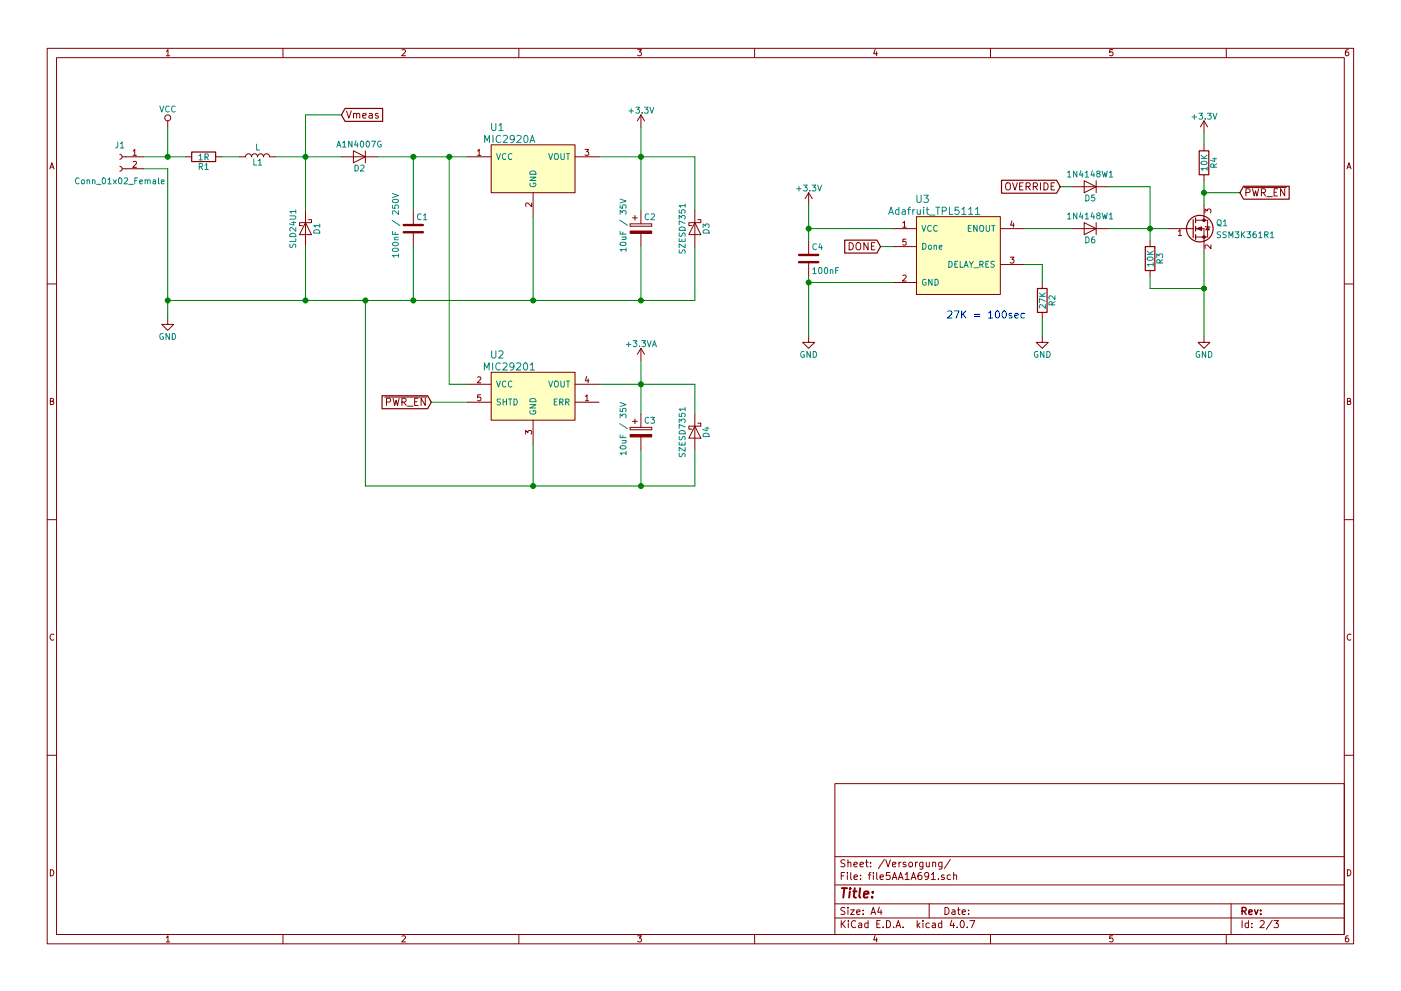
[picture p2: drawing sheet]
<svg xmlns="http://www.w3.org/2000/svg" width="297mm" height="210mm" viewBox="0 0 297 210" stroke-linecap="round" stroke-linejoin="round" font-family="sans-serif">
<g fill="none" stroke="#840000" stroke-width=".21">
<path d="M10 10.3h277v189.9h-277zM12 12.2h273v186.1h-273zM35.3 10.9l.3-.4v1.3M35.3 11.8h.7M60 10.3v1.9M85.2 10.6l.5-.1 .3 .4-.8 .9h.8M110 10.3v1.9M135.2 10.5h.8l-.4 .5 .3 .1 .1 .2-.1 .4-.2 .1-.5-.1M160 10.3v1.9M185.5 10.5l-.3 .9h.8M185.9 11v.8M210 10.3v1.9"/>
<path d="M235.9 10.5h-.6v.6h.6l.1 .5-.3 .2-.4-.1M260 10.3v1.9M285.9 10.5l-.4 .1-.2 .2-.1 .8 .3 .2 .4-.1 .1-.4-.1-.2-.4-.1-.3 .3M10.6 35.8l.4-1.3 .4 1.3M10.7 35.5h.6M25.4 35.3l.3 .1 .2 .3-.1 .4-.4 .2M25.4 32.8l.3 .1 .2 .3-.1 .4-.4 .2M25.9 33.3h4.6M25.9 35.8h4.6M28.2 32l.4-.3v1.3M28.2 34.3l.5-.1 .2 .4-.8 .9h.8M28.2 33h.7"/>
<path d="M35.6 25.6v1.3M39.4 33.3h1.2M45.7 33.3h1.3M50.8 33.3l1.3-.1a.64 .64 0 0 1 .6-.6 .64 .64 0 0 1 .6 .7v-.1a.64 .64 0 0 1 .7-.6 .64 .64 0 0 1 .6 .7v-.1a.64 .64 0 0 1 .7-.6 .64 .64 0 0 1 .6 .7v-.1a.64 .64 0 0 1 .6-.6 .64 .64 0 0 1 .6 .7h1.3M72.4 33.3h7.6M73.5 23.5l.5 1.6 .5-1.6M74.9 32l2.6 1.3-2.6 1.2zM75 24.2v-.1a.36 .36 0 0 1 .6 .2v.8M75 24v1.1M75.6 24.3a.35 .35 0 0 1 .3-.3 .35 .35 0 0 1 .4 .3v.8M76.9 24.6l.7-.2v-.3l-.5-.1-.2 .3 .1 .7h.6M77.5 32v2.5"/>
<path d="M78.3 24.1h.6v1M78.9 24.4l-.6 .2a.3 .3 0 0 0 .1 .5l.5-.1M80.2 24.1l-.4-.1-.2 .3 .1 .2 .5 .1v.4h-.6M99.1 33.3h5M101.2 32l.4-.3v1.3M101.2 33h.8M104.1 30.7h17.8v10.2h-17.8zM121.9 33.3h5.1M124 31.7h.8l-.4 .5 .4 .1v.5l-.2 .2-.6-.2M135.9 24.4l-.8 1.2M135.9 24.4v2.5M135.9 24.4l.8 1.2"/>
<path d="M213.3 39a.5 .5 0 0 1 .6-.2 .5 .5 0 0 1 .3 .5v.8l-.3 .2a.53 .53 0 0 1-.7-.5zM214.7 38.8l.5 1.5 .5-1.5M216.2 39.5h.5M216.9 38.8h-.7v1.5h.7M217.6 39.6l.7-.1 .1-.2v-.4l-.3-.1h-.5v1.5M217.9 39.6l.5 .7M219.1 39.6l.7-.1 .2-.2-.1-.4-.2-.1h-.6v1.5M219.5 39.6l.5 .7M220.6 38.8v1.5M221.3 38.8a.77 .77 0 0 1 .9 .7 .77 .77 0 0 1-.9 .8zM222.9 39.5h.5M223.6 38.8h-.7v1.5h.7"/>
<path d="M227.3 39.6h7.6M229.9 38.3l2.5 1.3-2.5 1.3zM232.4 38.3v2.6M255.3 25.6v2.6M255.3 30.7v1.3M255.3 37.1v1.2M255.3 25.6l-.8 1.3M255.3 25.6l.7 1.3M263.8 39.8h8.9M285.6 35.8l.4-1.3 .4 1.3M285.7 35.5h.6M64.8 47.2l1.2 2.6h-2.5z"/>
<path d="M64.8 44.7v7.6M65.4 46.6h.6v.6h-2.5v.7h.6M87.6 44.7v2.8M87.6 49.5v2.8M112.7 43.1v.8l-.9-.8-.3 .2 .1 .5M113 40.9v5.1M133.6 47.5v.5zM133.6 48h4.6zM133.6 47.5h4.6zM134.1 46.2h1M134.6 45.7v1M135.9 44.7v2.8"/>
<path d="M135.9 49.5v2.8M138.2 47.5v.5zM147.3 47.2l1.3 2.6h-2.6zM147.3 44.7v7.6M148 46.6h.6v.6h-2.6v.7h.7M171.4 40.9l-.7 1.3M171.4 40.9v2.5M171.4 51v2.8M171.4 55.9v2.8M171.4 40.9l.8 1.3M180 51.5a.77 .77 0 0 1 .9 .7 .77 .77 0 0 1-.9 .8zM181.6 51.7a.5 .5 0 0 1 .5-.2 .5 .5 0 0 1 .4 .5l-.1 .8-.3 .2a.53 .53 0 0 1-.6-.5z"/>
<path d="M184 51.5v1.5l-.8-1.5v1.5M184.8 52.2h.5M185.5 51.5h-.7v1.5h.7M189.2 48.5h5.1M189.2 59.9h5.1M189.2 52.3h5.1M191.4 47.3l.4-.4v1.3M191.4 58.5l.5-.1 .2 .3-.8 .9h.8M191.4 48.2h.7M192.1 50.7h-.6l-.1 .6h.7v.6l-.2 .1-.5-.1M194.3 46h17.8v16.5h-17.8zM212.1 48.5h5.1"/>
<path d="M212.1 56.1h5.1M214.2 54.6h.8l-.4 .4 .3 .1v.6l-.1 .1-.6-.1M214.6 46.9l-.3 .9h.7M214.9 47.3v.9M221 59.9v1.3M227.3 48.5h7.6M229.9 47.2l2.5 1.3-2.5 1.3zM232.4 47.2v2.6M243.8 51v1.3M243.8 57.4v1.3M247.6 48.5h5.4M249.8 49.1l.4-.4v1.3"/>
<path d="M249.8 50h.7M253.5 48.5h1.8v5.1M253.5 46.7h1.8M255.3 46.7h.7v3.6h-2.5M255.3 43.4v3.3M255.5 45.1v-.8l.5 .5 .1-.4h.5l.1 .2-.1 .5M255.5 48l1 .3M256 48.1l.4 .7h-.7zM256.7 52v.8l-.9-.8-.3 .2 .1 .5M264.2 40.9l.7-.1 .1-.2v-.4l-.3-.1h-.5v1.5M265.6 40.1l.3 1.5 .3-1.1 .3 1.1 .4-1.5M267.4 40.9l.8-.1 .1-.2-.1-.4-.2-.1h-.6v1.5"/>
<path d="M267.8 40.9l.5 .7M268.6 41.7h1.2M270.1 40.8h.5M270.9 40.1h-.8v1.5h.8M272.4 40.1v1.5l-.9-1.5v1.5M10 60.2h2M35.6 67.6v1.2h1.2l-1.2 1.3-1.3-1.3h1.3M104.1 79h17.8v10.1h-17.8zM124.4 79.9l-.3 .9h.8M135.9 73.9v2.5M135.9 73.9l-.8 1.3M135.9 73.9l.8 1.3"/>
<path d="M171.4 71.4v1.2h1.3l-1.3 1.3-1.2-1.3h1.2M221 71.4v1.2h1.2l-1.2 1.3-1.3-1.3h1.3M221 66.3v1.3M255.3 71.4v1.2h1.2l-1.2 1.3-1.3-1.3h1.3M285 60.2h2M10.7 85.1h.5l.1-.5-.6-.1v1.3h.5l.2-.4-.3-.3M81.6 84.2h8.9M81.9 85.3l.8-.1 .1-.2v-.3l-.3-.2h-.6v1.5M83.3 84.5l.4 1.5 .3-1.1 .3 1.1 .3-1.5M85.2 85.3l.8-.1 .1-.2-.1-.3-.2-.2h-.6v1.5M85.6 85.3l.5 .7M86.4 86.2h1.2"/>
<path d="M87.9 85.2h.5M88.6 84.5h-.7v1.5h.7M90.2 84.5v1.5l-.9-1.5v1.5M99.1 85.3h5M99.1 81.5h5M101.2 80.1l.5-.1 .3 .3-.8 .9h.8M101.9 83.8h-.6l-.1 .5h.7v.6l-.2 .1-.5-.1M111.5 92.1v-.8l.4 .5 .1-.4h.6l.1 .2-.1 .5M113 89.1v5.1M121.9 85.3h5.1M121.9 81.5h5.1M124.1 84.1l.4-.3v1.2"/>
<path d="M124.1 85h.7M124.7 80.4v.8M133.6 90.7v.5zM133.6 91.2h4.6zM133.6 90.7h4.6zM134.1 89.4h1M134.6 88.9v1M135.9 87.9v2.8M135.9 92.7v2.8M138.2 90.7v.5zM147.3 90.4l1.3 2.6h-2.6zM147.3 87.9v7.6"/>
<path d="M148 89.8h.6v.6h-2.6v.7h.7M285.7 85.1h.5l.1-.5-.6-.1v1.3h.5l.2-.4-.3-.3M10 110.3h2M285 110.3h2M11.4 134.6a.58 .58 0 0 0-.8 .6 .58 .58 0 0 0 .8 .5M286.4 134.6a.58 .58 0 0 0-.8 .6 .58 .58 0 0 0 .8 .5M10 160.2h2M177 166.3h108v32h-108zM285 160.2h2M10.7 184.5a.65 .65 0 0 1 .7 .7 .65 .65 0 0 1-.7 .6zM35.3 198.9l.3-.4v1.3M35.3 199.8h.7"/>
<path d="M60 198.3v1.9M85.2 198.6l.5-.1 .3 .4-.8 .9h.8M110 198.3v1.9M135.2 198.5h.8l-.4 .5 .3 .1 .1 .2-.1 .4-.2 .1-.5-.1M160 198.3v1.9M177 194.8h108M177 191.8h108M177 187.8h108M177 181.8h108M178.4 195.3v1.5M178.4 185.8h.5M178.6 196l.6 .8"/>
<path d="M179.1 185.1h-.7v1.5M179.1 192.6l-.5-.1-.3 .3 .1 .3 .7 .4v.4l-.2 .1-.6-.1M179.1 182.5l-.5-.1-.3 .3 .1 .3 .7 .4v.4l-.2 .1-.6-.1M179.2 195.3l-.8 .9M179.7 185.1v.2M179.7 185.6v1M179.8 192.5v.2M179.8 183.1l.2-.2 .4 .1v.9M179.8 182.4v1.5M179.8 193v1M179.9 195.3v.2M179.9 195.8v1"/>
<path d="M180.3 193h.8l-.8 1h.8M180.4 185.1v1.3l.2 .2M181.1 183.4l.7-.1-.1-.3-.4-.1-.2 .2v.7h.6M181.1 186.1l.7-.1-.1-.3-.4-.1-.2 .2 .1 .7h.5M181.4 195.5a.71 .71 0 0 0-1 .5 .71 .71 0 0 0 .8 .8l.2-.1M181.6 193.5l.7-.1v-.3l-.4-.1-.3 .2 .1 .7h.6M182.1 195.9h.6v.9M182.3 183.4l.8-.1-.1-.3-.4-.1-.3 .2 .1 .7h.6M182.4 186.5v.1M182.4 185.7v.1M182.7 196.2l-.7 .3 .2 .3 .5-.1M183 193.9v.1"/>
<path d="M183 193.1v.1M183.5 182.9h.6M183.7 182.4v1.3l.4 .2M184 195.9l-.4-.1-.3 .3 .1 .6 .2 .1 .4-.1M184 195.3v1.5M184.1 185.6h.6M184.6 183.8v.1M184.6 183v.1M184.7 194l.4-1.5 .5 1.5M184.7 185.1l-.4 .2v1.3M184.8 193.6h.7M185.2 185.1v.2"/>
<path d="M185.2 185.6v1M185.5 198.5l-.3 .9h.8M185.9 199v.8M185.9 185.1v1.3l.2 .2M185.9 196h.5M186.4 192.5l-.3 1h.9M186.6 186.1l.7-.1-.1-.3-.4-.1-.2 .2 .1 .7h.5M186.6 195.3h-.7v1.5h.7M186.8 193v1M187.2 196.7v.1M187.5 182.3l-1.3 2M187.8 182.4l.5 1.5 .5-1.5"/>
<path d="M188 195.3a.76 .76 0 0 1 .8 .8 .76 .76 0 0 1-.8 .7zM188.7 185.1h-.7l-.1 .7 .7-.1 .1 .3v.5l-.2 .1-.6-.1M189.2 186.6l.5-1.5 .5 1.5M189.2 183.4l.7-.1v-.3l-.4-.1-.3 .2 .1 .7h.6M189.3 186.2h.7M189.5 196.7v.1M190 196.8l.4-1.5 .6 1.5M190.1 196.4h.7M190.5 186.6l.5-1.5 .5 1.5M190.6 186.2h.7M190.6 182.9v1M191 182.9l-.4 .3"/>
<path d="M191.5 196.7v.1M191.9 185.5l.4-.4v1.5M191.9 186.6h.9M192 183l-.3-.1-.2 .2v.3l.5 .1v.3h-.5M192.8 183.1l.2-.2 .4 .2 .1 .5-.2 .2-.3 .1-.2-.1zM193.2 186.6l.5-1.5 .5 1.5M193.3 186.2h.7M194.1 182.9v1M194.5 195.3v1.5M194.5 182.9l-.4 .3M194.6 196.3l.4 .5M195 195.8l-.5 .6"/>
<path d="M195.3 185.1l-.4 .1a1.11 1.11 0 0 0-.1 1.3l.4 .1 .2-.1 .1-.5-.3-.3h-.4l-.2 .3M195.7 195.3v.2M195.7 182.9l-.1 1.4-.2 .1-.4-.1M195.7 183l-.5-.1-.2 .3v.6l.2 .1 .5-.1M195.7 195.8v1M196.4 182.9l.1 .9 .3 .1 .2-.1M196.9 185.7l-.3 .3h-.3l-.3-.3v-.3l.3-.3h.3l.3 .3a1.01 1.01 0 0 1-.4 1.2h-.3M197 191.8v3M197 195.9l-.4-.1-.3 .3 .1 .6 .2 .1 .4-.1M197 182.9v1M197.5 185.5l.4-.4v1.5M197.5 186.6h.8"/>
<path d="M197.7 195.9h.6v.9M197.7 183.1l.2-.2 .4 .1 .1 .9M197.7 182.9v1M198.3 196.2l-.7 .3 .2 .3 .5-.1M199 186.5v.1M199.7 195.9l-.5-.1-.2 .3v.6l.2 .1 .5-.1M199.7 195.3v1.5M199.7 182.9v1.4l-.3 .1-.3-.1M199.7 183l-.4-.1-.3 .3 .1 .6 .2 .1 .4-.1M200.2 185.7l-.4-.1-.2 .2 .1 .2 .5 .2v.3h-.6M200.4 192.5a.76 .76 0 0 1 .8 .8 .76 .76 0 0 1-.8 .7zM201.5 182.3l-1.3 2"/>
<path d="M201.5 185.7l-.4-.1-.3 .3 .1 .6 .2 .1 .4-.1M201.8 195.2l-.4 1.1h1M201.9 193.1h.5l.1 .9M202.2 195.8v1M202.2 185.7l.2-.1 .4 .1v.9M202.2 185.1v1.5M202.5 193.4l-.7 .3 .2 .3 .5-.1M202.9 196.7v.1M203 193h.6M203.2 192.5v1.3l.4 .2M203.8 195.4l.1-.1a.8 .8 0 0 1 .6 .8 .8 .8 0 0 1-.6 .7 .97 .97 0 0 1-.1-1.4zM204 193.5l.7-.1-.1-.3-.4-.1-.2 .2 .1 .7h.5"/>
<path d="M205.1 196.7v.1M205.4 193.9v.1M205.4 193.1v.1M205.6 195.3h1.1l-.7 1.5M210 198.3v1.9M235.9 198.5h-.6v.7l.6-.1 .1 .5-.3 .2-.4-.1M260 198.3v1.9M261 191.8v6.5M263.3 195.3v1.5M264.7 195.9l-.4-.1-.3 .3 .1 .6 .2 .1 .4-.1M264.7 195.3v1.5M265.4 196.7v.1"/>
<path d="M265.4 195.9v.1M267.2 195.5l.6-.2 .2 .5-.9 1h.9M269.7 195.2l-1.2 2M270.1 195.3h.9l-.5 .6 .5 .1v.7l-.2 .1-.7-.1M285.7 184.5a.65 .65 0 0 1 .7 .7 .65 .65 0 0 1-.7 .6zM285.9 198.5l-.4 .1-.2 .3-.1 .7 .3 .2 .4-.1 .1-.4-.1-.2-.4-.1-.3 .3"/>
<circle cx="35.6" cy="25" r=".63"/>
</g>
<path d="M263.3 193.3l.8-.1 .1-.2-.1-.3-.2-.2h-.6v1.5M263.7 193.3l.5 .7M264.8 193.5l.7-.1-.1-.3-.4-.1-.2 .2v.7h.6M266 193l.3 1 .4-1M267.3 193.9v.1M267.3 193.1v.1" fill="none" stroke="#840000" stroke-width=".3"/>
<path d="M178.5 188.4h1.1M179 188.4l-.2 2M180.2 189.1l-.2 1.3M180.3 188.4l-.1 .2 .2-.1-.1-.1-.1 .2M180.9 189.1h.7M181.2 188.4l-.2 1.8 .1 .1 .4 .1M182.4 188.4l-.2 1.8 .2 .2M183.2 189.8l.9-.2v-.4l-.6-.1-.3 .3v.9h.7M184.9 190.3v.1M185.1 189.2l-.1 .2-.1-.1 .2-.1-.1 .2" fill="none" stroke="#840000" stroke-width=".41"/>
<g fill="none" stroke="#840000" stroke-width=".25">
<path d="M40.6 32.3h5.1v2h-5.1zM73.2 23h7.9v2.7h-7.9l-.8-1.3zM212.3 38.2h11.7l.8 1.4-.8 1.4h-11.7zM254.3 32h2v5.1h-2zM263.7 39.5h9.6v2.8h-9.6l-.8-1.4zM179.1 50.9h6.8l.8 1.4-.8 1.4h-6.8zM242.8 52.3h2.1v5.1h-2.1zM253 46.6v3.8M253.5 46.2v1M253.5 48v1M253.5 49.8v1M220 61.2h2v5.1h-2z"/>
<path d="M81 84h9.7l.7 1.3-.7 1.4h-9.7z"/>
<circle cx="254.4" cy="48.5" r="2.82"/>
</g>
<g fill="none" stroke="#008484" stroke-width=".21">
<path d="M16.8 37.8a.56 .56 0 0 0-.8 .6 .56 .56 0 0 0 .8 .5M17.3 38.3l.4-.2 .2 .3v.4l-.2 .2-.4-.1zM18.5 38.3l.1-.2 .3 .1 .1 .8M18.5 38.1v.9M19.6 38.3l.2-.2 .3 .1v.8M19.6 38.1v.9M20.4 39.1h1M21.8 37.8l.1-.1a.67 .67 0 0 1 .5 .7 .67 .67 0 0 1-.5 .6l-.2-.5zM22.9 38.1l.3-.4v1.3M22.9 39h.7M24 38.1l.7 .9M24.7 38.1l-.7 .9"/>
<path d="M25 30.1l-.1 1.1-.4 .2M25.2 37.8l.2-.1a.67 .67 0 0 1 .4 .7 .67 .67 0 0 1-.4 .6l-.3-.5zM25.5 30.5l.4-.4v1.3M25.5 31.4h.7M26.3 37.8l.5-.1 .3 .4-.8 .9h.8M27.3 39.1h1M28.6 38.3h.4M29.2 37.7h-.6v1.3M29.6 38.6l.6-.2-.1-.2-.3-.1-.2 .2 .1 .6h.4M30.8 38.3l.1-.2 .3 .1 .1 .8M30.8 38.1v.9M31.3 38.3l.2-.2 .3 .1 .1 .8"/>
<path d="M32.5 38.2h.4l.1 .8M33 38.4l-.6 .3 .2 .3 .4-.1M33.6 37.7v1.1l.2 .2M33.9 22.5l.4 1.3 .4-1.3M34.2 38.6l.6-.2-.1-.2-.3-.1-.2 .2 .1 .6h.4M35.9 22.6a.56 .56 0 0 0-.8 .5 .56 .56 0 0 0 .8 .5M37.1 22.6a.56 .56 0 0 0-.7 .5 .56 .56 0 0 0 .7 .5M42.2 33l.3-.3v1.2M42.2 33.9h.7M42.2 35.4l.6-.1 .1-.5-.7-.1v1.3M42.5 35.4l.5 .6M43.5 35l.3-.3v1.3"/>
<path d="M43.5 33.3l.6-.1v-.4l-.6-.1v1.2M43.5 36h.7M43.8 33.3l.4 .6M53.8 33.8v1.2h.6M54.4 30.6v1.2h.6M54.8 34.1l.3-.3v1.2M54.8 35h.7M71.4 31.2l.4-1.3 .5 1.3M71.6 30.8h.5M72.6 30.3l.4-.4v1.3M72.6 31.2h.8M74.6 29.9v1.3l-.7-1.3v1.3"/>
<path d="M75.3 35a.64 .64 0 0 1 .7 .7 .64 .64 0 0 1-.7 .6zM75.5 29.9l-.3 .9h.7M75.8 30.3v.9M76.5 35.1l.5-.1 .2 .4-.8 .9h.8M76.5 30l.2-.1a.67 .67 0 0 1 .4 .7 .67 .67 0 0 1-.4 .6l-.3-.5zM77.7 30l.2-.1a.67 .67 0 0 1 .5 .7 .67 .67 0 0 1-.5 .6l-.3-.5zM78.8 29.9h.8l-.5 1.3M80.8 30a.59 .59 0 0 0-.7 .6 .59 .59 0 0 0 .7 .5v-.4h-.2M102.8 30.2v-1.5l.5 1.1 .5-1.1v1.5M104.2 26.2v1.2l.3 .3h.3l.3-.3v-1.2M104.5 28.7v1.5M105.3 32.6l.4 1.3 .4-1.3"/>
<path d="M105.8 26.6l.4-.4v1.5M105.8 27.7h.9M106.1 28.9a.72 .72 0 0 0-1 .5 .72 .72 0 0 0 .7 .8l.3-.1M106.7 28.9l.6-.2 .3 .5-.9 1h.9M107.3 32.7a.56 .56 0 0 0-.8 .5 .56 .56 0 0 0 .8 .5M108.5 32.7a.56 .56 0 0 0-.7 .5 .56 .56 0 0 0 .7 .5M109 29.4l-.3 .3h-.2l-.3-.3v-.5l.5-.2a.96 .96 0 0 1-.1 1.5h-.3M109.6 28.9l.6-.2 .3 .5-.9 1h.9M111.2 28.9l.2-.2a.81 .81 0 0 1 .6 .8 .81 .81 0 0 1-.6 .7l-.2-.1-.2-.4zM112.3 37.6h1.3l-1.3 .7h1.3M112.4 30.2l.5-1.5 .5 1.5M112.4 38.9a.59 .59 0 0 0 .6 .7 .59 .59 0 0 0 .5-.7h-.4v.2"/>
<path d="M112.4 36.5a.69 .69 0 0 1 .8-.2 .69 .69 0 0 1 .4 .7h-1.3zM112.5 29.8h.7M116.3 32.6l.4 1.3 .5-1.3M117.6 32.8l.2-.2h.4l.2 .8a.42 .42 0 0 1-.2 .4 .42 .42 0 0 1-.5 0l-.1-.4zM118.9 32.6v1l.3 .3h.2l.2-.3v-1M120.1 32.6h.7M120.4 32.6v1.3M133.3 23.5h1M133.8 23.1v.9M134.8 22.8h.8l-.4 .4 .3 .1v.6l-.1 .1-.6-.1M136.1 23.9v.1M136.6 22.8h.8l-.4 .4 .4 .1v.6l-.2 .1-.6-.1"/>
<path d="M137.8 22.8l.4 1.2 .4-1.2M169.4 39.6v.9M170.4 39.3h.7l-.4 .4 .4 .1v.6l-.2 .1-.5-.1M172.2 39.3h.8l-.5 .4 .4 .1v.6l-.2 .1-.5-.1M173.4 39.3l.4 1.2 .4-1.2M226.3 36.6l.4-.3v1.3M226.3 37.6h.8M228.3 36.3v1.3l-.7-1.3v1.3M229.2 36.2l-.3 .9h.7M229.5 36.7v.9M230.1 36.6l.4-.3v1.3M230.1 37.6h.7"/>
<path d="M231.6 36.2l-.3 .9h.8M231.9 36.7v.9M232.8 36.8l-.3-.2 .1-.2h.6v.3l-.6 .2-.1 .2 .1 .3 .2 .2h.2l.2-.3v-.3l-.2-.2M233.7 36.3l.3 1.3 .2-1 .3 1 .3-1.3M235.2 36.6l.4-.3v1.3M235.2 37.6h.7M252.7 24.8h1M253.2 24.3v1M254.2 24h.8l-.5 .5 .4 .1v.6l-.2 .1-.5-.1M254.7 33.6h1.2M254.7 32.9l.7 .7M254.7 34.4a.76 .76 0 0 1 1.2 .2 .74 .74 0 0 1-1.2-.1z"/>
<path d="M255.5 25.2v.1M255.9 35.8h-1.2l.3 .3M255.9 35.4v.7M255.9 32.9l-.7 .6M256 24h.8l-.4 .5 .3 .1v.6l-.1 .1-.6-.1M257.1 33.7h.9M257.2 24l.4 1.3 .4-1.3M257.4 35.5l-.1-.6-.5-.1-.1 .7h1.3M257.5 33.5v.8l-.9-.3M258 34.8l-.6 .4M61.4 45.8h1.1l.2 .2v.3l-.2 .2h-1.1M61.5 51.8v.6h.4a.54 .54 0 0 1 .7-.6l.1 .2-.1 .5"/>
<path d="M61.5 49.7a.69 .69 0 0 1 .8-.2 .69 .69 0 0 1 .4 .7h-1.3zM61.8 47.2h.9M62.3 47v.8l-.9-.3M62.7 50.6v.6h-1.3M62.7 48.3v.8l-.9-.8-.4 .2 .1 .5M62.7 44.9h-1.3l.4 .3M62.7 44.5v.7M66.6 49a.69 .69 0 0 1 .8-.2 .69 .69 0 0 1 .4 .6h-1.3zM67.8 47.9h-1.3l.4 .3M67.8 47.5v.7M83.1 46.8l1.7 1M83.2 49.1v.6h1.3"/>
<path d="M83.2 43.6v.6h.6v-.6h.6l.1 .1-.1 .5M83.2 41.1l1.3 .4-1.3 .4M83.3 52.8a.76 .76 0 0 1 1.2 .3 .74 .74 0 0 1-1.3-.1zM83.3 51.6a.76 .76 0 0 1 1.2 .3 .74 .74 0 0 1-1.3-.2zM83.3 42.4a.69 .69 0 0 1 1.2 .3 .74 .74 0 0 1-1.3-.1zM83.6 50.9h.9M83.8 49.3v.4M84.5 54.2h-1.3l.4 .4M84.5 50.3l-.8 .1-.1 .3 .1 .2M84.5 44.7v.8l-.9-.8-.4 .3 .1 .4M84.5 53.9v.7M89.3 45.5a.56 .56 0 0 0-.8 .5 .56 .56 0 0 0 .8 .5"/>
<path d="M89.8 45.7l.3-.3v1.2M89.8 46.6h.7M131.4 46.7l1.6 1.1M131.5 49.1v.6h1.2M131.5 45.5v-.8l.5 .4 .1-.4h.5l.1 .2-.1 .6M131.5 43.5v.6l.6 .1v-.7h.5l.1 .2-.1 .5M131.5 42.2l1.2 .5-1.2 .4M131.5 51.6a.76 .76 0 0 1 1.2 .2 .74 .74 0 0 1-1.2-.1zM131.9 50.3h.8M132.1 49.2v.5M132.6 50.3l.1 .2v.3h-.8M132.7 53h-1.2l.3 .3"/>
<path d="M132.7 52.6v.7M137.5 45.5a.56 .56 0 0 0-.7 .5 .56 .56 0 0 0 .7 .5M138 45.5l.5-.1 .3 .3-.8 .9h.8M144 50.6v.6h1.3v-.6M144 46.5v-.8l.5 .4 .1-.3h.5l.2 .1-.2 .6M144 44.5v.7h.6v-.7h.5l.2 .2-.2 .5M144 53v.6l.5 .1a.54 .54 0 0 1 .6-.6l.2 .1-.1 .5M144 49.4v.6l.5 .1a.54 .54 0 0 1 .6-.6l.2 .2-.1 .4M144 48.4a.69 .69 0 0 1 .8-.2 .69 .69 0 0 1 .5 .7h-1.3zM144.6 50.8v.4M145.3 51.7v.9l-1.3-.9v.9M145.3 47.4l-1.3-.5v.8"/>
<path d="M145.3 43.6h-1.3l.3 .4M145.3 43.3v.7M149.1 48.3v-.8l.5 .4 .1-.3h.5l.1 .1-.1 .6M149.1 49a.69 .69 0 0 1 .8-.2 .69 .69 0 0 1 .4 .6h-1.2zM168.9 40.1h1M171.7 40.4v.1M172.3 57.1l.4-.3v1.3M172.3 58.1h.8M173.1 51.8a.56 .56 0 0 0-.8 .5 .56 .56 0 0 0 .8 .6M173.7 56.9l.1-.1a.67 .67 0 0 1 .5 .6 .67 .67 0 0 1-.5 .7l-.2-.5zM173.9 51.6l-.3 .9h.8M174.2 52.1v.9"/>
<path d="M174.9 56.9l.2-.1a.67 .67 0 0 1 .4 .6 .67 .67 0 0 1-.4 .7l-.3-.5zM176 57.3l.2-.1 .3 .1 .1 .8M176 57.2v.9M177.2 57.4h.4M177.8 56.8h-.6v1.3M188.4 45.5l.5-1.5 .5 1.5M188.5 45.1h.8M190.6 44.5h-.5l-.3 .3 .2 .6h.6M190.6 44v1.5M191.3 44.5h.6v1M191.9 44.8l-.6 .2a.3 .3 0 0 0 .1 .5l.5-.1M192.5 44.5h.5"/>
<path d="M193 44l-.3 .2v1.3M193.5 44.5v1M194 44.5l-.5 .3M194.4 41.4v1.3l.3 .2h.3l.3-.2v-1.3M194.5 44.5v.9l.4 .1 .2-.2M195.1 44.5v1M195.5 47.8l.4 1.3 .4-1.3M195.6 51.6a.64 .64 0 0 1 .8 .7 .64 .64 0 0 1-.8 .6zM195.8 44v.1M195.8 44.5v1M195.9 41.4h.9l-.5 .6 .5 .3-.1 .5-.2 .1-.6-.1M196.3 59.3a.59 .59 0 0 0-.7 .6 .59 .59 0 0 0 .7 .5v-.4h-.2"/>
<path d="M196.4 44.5h.6M196.6 44v1.3l.4 .2M196.9 52.2l.4-.2 .2 .3v.3l-.2 .3-.4-.1zM197.1 45.6h1.1M197.4 47.9a.56 .56 0 0 0-.7 .5 .56 .56 0 0 0 .7 .6M197.6 59.3v1.2l-.7-1.2v1.2M198 52.2l.2-.2 .3 .1 .1 .8M198 52v.9M198.2 59.3a.64 .64 0 0 1 .7 .6 .64 .64 0 0 1-.7 .6zM198.4 44h.9M198.7 47.9a.56 .56 0 0 0-.8 .5 .56 .56 0 0 0 .8 .6M198.8 44v1.5"/>
<path d="M199.1 52.5l.6-.2v-.2l-.4-.1-.2 .2 .1 .6h.5M199.8 44.8l.7-.1 .2-.2-.1-.4-.2-.1h-.6v1.5M201.2 55.4a.64 .64 0 0 1 .7 .7 .64 .64 0 0 1-.7 .6zM201.3 44v1.5h.7M202.4 56h.5M203 55.4h-.6v1.3h.6M203.3 44h-.8v.7l.2-.2 .5 .1 .2 .6-.4 .3-.5-.2M203.6 55.4v1.3h.6M203.9 44.4l.5-.4v1.5M203.9 45.5h.9M204.4 56.7l.4-1.3 .5 1.3M204.5 56.3h.6"/>
<path d="M205.3 48.4h.4M205.4 44.4l.4-.4v1.5M205.4 45.5h.8M205.5 55.4l.4 .7 .4-.7M205.9 47.8h-.6v1.3h.6M205.9 56.1v.6M206.5 56.8h.9M206.8 44.4l.5-.4v1.5M206.8 45.5h.9M207.2 47.8v1.3l-.7-1.3v1.3M207.7 56.1l.7-.1v-.5l-.7-.1v1.3M207.8 48l.2-.2 .4 .1 .2 .8a.42 .42 0 0 1-.3 .3 .42 .42 0 0 1-.4 0l-.2-.3z"/>
<path d="M208.1 56.1l.4 .6M209 56h.4M209.1 47.8v1l.2 .3h.3l.2-.3v-1M209.6 55.4h-.6v1.3h.6M210.2 47.8h.7M210.6 47.8v1.3M210.8 55.5h-.6v.4a.54 .54 0 0 1 .6 .7l-.2 .1-.5-.1M226.3 45.5l.4-.3v1.3M226.3 46.5h.8M228.3 45.2v1.3l-.7-1.3v1.3M229.2 45.1l-.3 .9h.7M229.5 45.6v.9"/>
<path d="M230.1 45.5l.4-.3v1.3M230.1 46.5h.7M230.2 50.3a.64 .64 0 0 1 .7 .6 .64 .64 0 0 1-.7 .6zM230.2 41.4a.64 .64 0 0 1 .7 .6 .64 .64 0 0 1-.7 .6zM231.6 45.1l-.3 .9h.8M231.9 45.6v.9M232 50.3h-.4l-.1 .3-.1 .7 .2 .2 .5-.1-.1-.6-.4-.1-.2 .3M232.1 41.4h-.6l-.1 .6h.7v.5l-.2 .1-.5-.1M232.8 45.7l-.3-.2 .1-.2h.6v.3l-.6 .2-.1 .2 .1 .3 .2 .2h.2l.2-.3v-.4l-.2-.1M233.7 45.2l.3 1.3 .2-1 .3 1 .3-1.3M235.2 45.5l.4-.3v1.3M235.2 46.5h.7"/>
<path d="M243.2 54h1.3M243.2 53.3l.7 .7M243.3 54.7a.76 .76 0 0 1 1.2 .3 .74 .74 0 0 1-1.3-.2zM244.5 56.1h-1.3l.4 .4M244.5 55.7v.8M244.5 53.3l-.7 .5M245.3 54.7v-.8l.4 .4 .1-.4h.6l.1 .2-.1 .6M245.9 55.8l-.1-.6-.4-.1-.1 .7h1.2M246.5 55.1l-.6 .4M258.2 46.7h.5l.2 .8a.42 .42 0 0 1-.2 .3 .42 .42 0 0 1-.5 0l-.1-.3zM258.3 47.6l.7 .4M258.8 49.2h-.6l-.1 .5a.54 .54 0 0 1 .6 .6l-.2 .1h-.4"/>
<path d="M259.4 47l.3-.4v1.3M259.4 47.9h.7M260 49.2h-.6l-.1 .5a.54 .54 0 0 1 .6 .6l-.1 .1h-.5M260.6 50.4v-1.2l.4 .9 .4-.9v1.2M261.9 49.2h.8l-.5 .5 .4 .1v.5l-.2 .1-.5-.1M263.2 49.2v1.2M263.4 49.7l.5 .7M263.9 49.2l-.7 .7M264.4 49.2h.8l-.5 .5 .4 .1v.5l-.2 .1-.5-.1M266.2 49.2h-.3l-.2 .3v.7l.2 .2 .4-.1-.1-.6h-.3l-.2 .2M266.9 49.5l.3-.3v1.2M266.9 50.4h.7"/>
<path d="M268.1 49.8h.7v-.5l-.7-.1v1.2M268.5 49.8l.4 .6M269.4 49.5l.3-.3v1.2M269.4 50.4h.7M34.6 70.8a.59 .59 0 0 0-.7 .6 .59 .59 0 0 0 .7 .6v-.5h-.2M35.9 70.8v1.2l-.7-1.2v1.2M36.5 70.8a.64 .64 0 0 1 .7 .6 .64 .64 0 0 1-.7 .6zM102.7 78.5v-1.5l.5 1.1 .5-1.1v1.5M104.2 74.4v1.3l.3 .3h.3l.3-.3v-1.3M104.4 77v1.5M105.8 74.6l.5-.2 .4 .5-1 1.1h1M106.1 77.1a.72 .72 0 0 0-1.1 .5 .72 .72 0 0 0 .8 .9l.3-.1"/>
<path d="M106.6 77.1l.6-.1 .3 .4-.9 1.1h.9M109 77.6l-.3 .3h-.3l-.3-.3 .1-.5 .5-.1a.96 .96 0 0 1-.2 1.5h-.3M109.5 77.1l.6-.1 .3 .4-.9 1.1h.9M111.1 77.1l.3-.1a.81 .81 0 0 1 .5 .7 .81 .81 0 0 1-.5 .8l-.3-.1-.1-.5zM112.4 77.4l.5-.4v1.5M112.4 78.5h.9M132.8 73.1h1M133.3 72.6v1M134.2 72.3h.8l-.4 .5 .4 .1v.5l-.2 .2-.6-.2M135.6 73.4v.2M136.1 72.3h.8l-.5 .5 .4 .1v.5l-.2 .2-.5-.2M137.2 72.3l.4 1.3 .5-1.3"/>
<path d="M138.3 73.6l.4-1.3 .5 1.3M138.5 73.2h.5M170.5 74.6a.59 .59 0 0 0-.7 .6 .59 .59 0 0 0 .7 .6v-.5h-.2M171.8 74.6v1.2l-.7-1.2v1.2M172.4 74.6a.64 .64 0 0 1 .7 .6 .64 .64 0 0 1-.7 .6zM220 74.6a.59 .59 0 0 0-.7 .6 .59 .59 0 0 0 .7 .6l.1-.5h-.3M220.4 62.9h1.2M220.4 62.1l.7 .8M221.3 74.6v1.2l-.7-1.2v1.2M221.6 64.6v.8l-.9-.8-.3 .3 .1 .4M221.6 63.9l-1.2-.5v.8M221.6 62.1l-.7 .6"/>
<path d="M221.9 74.6a.64 .64 0 0 1 .8 .6 .64 .64 0 0 1-.8 .6zM223.1 64.7l-.1-.6-.5-.1-.1 .7h1.3M223.7 62.8v.7l-.9-.7-.4 .2 .1 .5M223.7 64l-.6 .4M254.3 74.6a.59 .59 0 0 0-.7 .6 .59 .59 0 0 0 .7 .6l.1-.5h-.3M255.6 74.6v1.2l-.7-1.2v1.2M256.2 74.6a.64 .64 0 0 1 .8 .6 .64 .64 0 0 1-.8 .6zM105.3 80.8l.4 1.3 .4-1.3M106.1 84.7h-.6v.4a.54 .54 0 0 1 .6 .7l-.2 .1-.5-.1M106.7 85.2h.7M106.7 84.7v1.2M107.3 80.9a.56 .56 0 0 0-.8 .6 .56 .56 0 0 0 .8 .5"/>
<path d="M107.4 84.7v1.2M107.8 84.7h.7M108.2 84.7v1.2M108.5 80.9a.56 .56 0 0 0-.7 .6 .56 .56 0 0 0 .7 .5M109 84.7a.64 .64 0 0 1 .7 .6 .64 .64 0 0 1-.7 .6zM112.3 85.8h1.3l-1.3 .8h1.3M112.4 87.2a.59 .59 0 0 0 .6 .7 .59 .59 0 0 0 .5-.7l-.4-.1v.2M112.5 84.6a.67 .67 0 0 1 .8 0 .67 .67 0 0 1 .3 .6h-1.3zM116.3 80.8l.4 1.3 .5-1.3M117.5 85.2h.5M117.6 81l.2-.2 .4 .1 .2 .8a.42 .42 0 0 1-.2 .4 .42 .42 0 0 1-.5-.1l-.1-.3zM118.1 84.7h-.6v1.2h.6"/>
<path d="M118.7 85.3l.6-.1v-.4l-.6-.1v1.2M118.9 80.8v1.1l.3 .2h.2l.2-.2v-1.1M119 85.3l.4 .6M119.9 85.3l.6-.1 .1-.4-.7-.1v1.2M120.1 80.8h.7M120.2 85.3l.4 .6M120.4 80.8v1.3M131.4 89.9l1.6 1.1M131.5 92.2v.7h1.2M131.5 88.6v-.7l.5 .4 .1-.4h.5l.1 .2-.1 .5M131.5 86.7v.6h.6v-.6h.5l.1 .2-.1 .4M131.5 85.4l1.2 .4-1.2 .5"/>
<path d="M131.5 94.7a.76 .76 0 0 1 1.2 .3 .74 .74 0 0 1-1.2-.1zM131.9 93.5h.8M132.1 92.4v.5M132.6 93.5l.1 .1v.3l-.8 .1M132.7 96.1h-1.2l.3 .4M132.7 95.8v.7M137.5 88.6a.56 .56 0 0 0-.7 .6 .56 .56 0 0 0 .7 .5M138 88.5h.8l-.5 .5 .4 .1v.6l-.2 .1-.5-.1M144 93.8v.6h1.3v-.6M144 89.7v-.8l.5 .4 .1-.4h.5l.2 .2-.2 .6M144 87.7v.6l.6 .1v-.7h.5l.2 .2-.2 .5M144 96.2v.6h.5a.54 .54 0 0 1 .6-.6l.2 .2-.1 .5"/>
<path d="M144 92.6v.6l.5 .1a.54 .54 0 0 1 .6-.6l.2 .1-.1 .5M144 91.6a.69 .69 0 0 1 .8-.2 .69 .69 0 0 1 .5 .6h-1.3zM144.6 94v.4M145.3 94.9v.9l-1.3-.9v.9M145.3 90.6l-1.3-.5v.8M145.3 86.8h-1.3l.3 .4M145.3 86.5v.7M149.3 92a.67 .67 0 0 1 .7-.1 .67 .67 0 0 1 .3 .7h-1.2zM149.5 90.8h.8M149.9 90.6v.8l-.9-.3"/>
</g>
<path d="M85.6 49.3h4.1M85.6 47.7h4.1M169.4 55.6h4.1M169.4 54.1h4.1" fill="none" stroke="#840000" stroke-width=".51"/>
<g fill="#ffffc2" stroke="#ffffc2" stroke-width=".21">
<path d="M104.1 30.7h17.8v10.2h-17.8z"/>
<path d="M104.1 79h17.8v10.1h-17.8z"/>
<path d="M194.3 46h17.8v16.5h-17.8z"/>
</g>
<g fill="#840000" stroke="#840000" stroke-width=".21">
<path d="M133.6 49h4.6v.5h-4.6z"/>
<path d="M133.6 92.2h4.6v.5h-4.6z"/>
<path d="M253.7 48.5l1.1-.4v.8z"/>
<circle cx="255.3" cy="50.3" r=".28"/>
<circle cx="255.3" cy="46.7" r=".28"/>
</g>
<g fill="none" stroke="#008400" stroke-width=".21">
<path d="M30.5 33.3h8.9M30.5 35.8h5.1v31.8M35.6 26.9v6.4M47 33.3h3.8M58.4 33.3h14M72.4 24.4h-7.6v20.3M80 33.3h19.1M87.6 33.3v11.4M95.2 33.3v48.2h3.9M127 33.3h20.3v11.4M135.9 26.9v17.8M224.8 39.6h2.5"/>
<path d="M234.9 39.6h8.9v11.4M255.3 28.2v2.5M255.3 38.3v5.1M64.8 52.3v11.4M87.6 52.3v11.4M113 46v17.7M135.9 52.3v11.4M147.3 52.3v11.4h-111.7M171.4 43.4v7.6M171.4 58.7v12.7M171.4 48.5h17.8M171.4 59.9h17.8"/>
<path d="M186.7 52.3h2.5M217.2 48.5h10.1M217.2 56.1h3.8v3.8M234.9 48.5h12.7M243.8 58.7v2.5h11.5M255.3 53.6v17.8M255.3 40.9h7.6M77.5 63.7v39.4h69.8v-7.6M135.9 76.4v11.5M221 67.6v3.8M91.4 85.3h7.7M113 94.2v8.9"/>
<path d="M127 81.5h20.3v6.4M135.9 95.5v7.6"/>
</g>
<g fill="#008400" stroke="#008400" stroke-width=".25">
<circle cx="64.8" cy="33.3" r=".51"/>
<circle cx="64.8" cy="63.7" r=".51"/>
<circle cx="87.6" cy="63.7" r=".51"/>
<circle cx="77.5" cy="63.7" r=".51"/>
<circle cx="35.6" cy="63.7" r=".51"/>
<circle cx="35.6" cy="33.3" r=".51"/>
<circle cx="135.9" cy="33.3" r=".51"/>
<circle cx="113" cy="63.7" r=".51"/>
<circle cx="135.9" cy="81.5" r=".51"/>
<circle cx="113" cy="103.1" r=".51"/>
<circle cx="135.9" cy="103.1" r=".51"/>
<circle cx="135.9" cy="63.7" r=".51"/>
<circle cx="171.5" cy="59.9" r=".51"/>
<circle cx="171.5" cy="48.5" r=".51"/>
<circle cx="255.3" cy="61.2" r=".51"/>
<circle cx="243.8" cy="48.5" r=".51"/>
<circle cx="255.3" cy="40.9" r=".51"/>
<circle cx="95.3" cy="33.3" r=".51"/>
<circle cx="87.6" cy="33.3" r=".51"/>
</g>
<g fill="none" stroke="#0000c2" stroke-width=".21">
<path d="M200.9 66.1l.6-.1 .3 .4-.9 1.1h.9M202.3 66h1.1l-.7 1.5M203.9 66v1.5M204.1 66.6l.7 .9M204.8 66l-.9 .8M206.6 66.7h1.2M206.6 67.1h1.2M209.6 66.4l.4-.4v1.5M209.6 67.5h.9M211.2 66.1l.2-.1a.81 .81 0 0 1 .5 .7 .81 .81 0 0 1-.5 .8l-.2-.2-.2-.4zM212.6 66.1l.3-.1a.81 .81 0 0 1 .5 .7 .81 .81 0 0 1-.5 .8l-.3-.2-.1-.4zM214.5 66.5h-.4l-.2 .2 .1 .2 .5 .2v.3h-.6"/>
<path d="M215.2 67l.7-.2-.1-.3h-.4l-.2 .2v.7h.6M217.2 66.5h-.4l-.3 .3 .1 .6h.6"/>
</g>
</svg>
